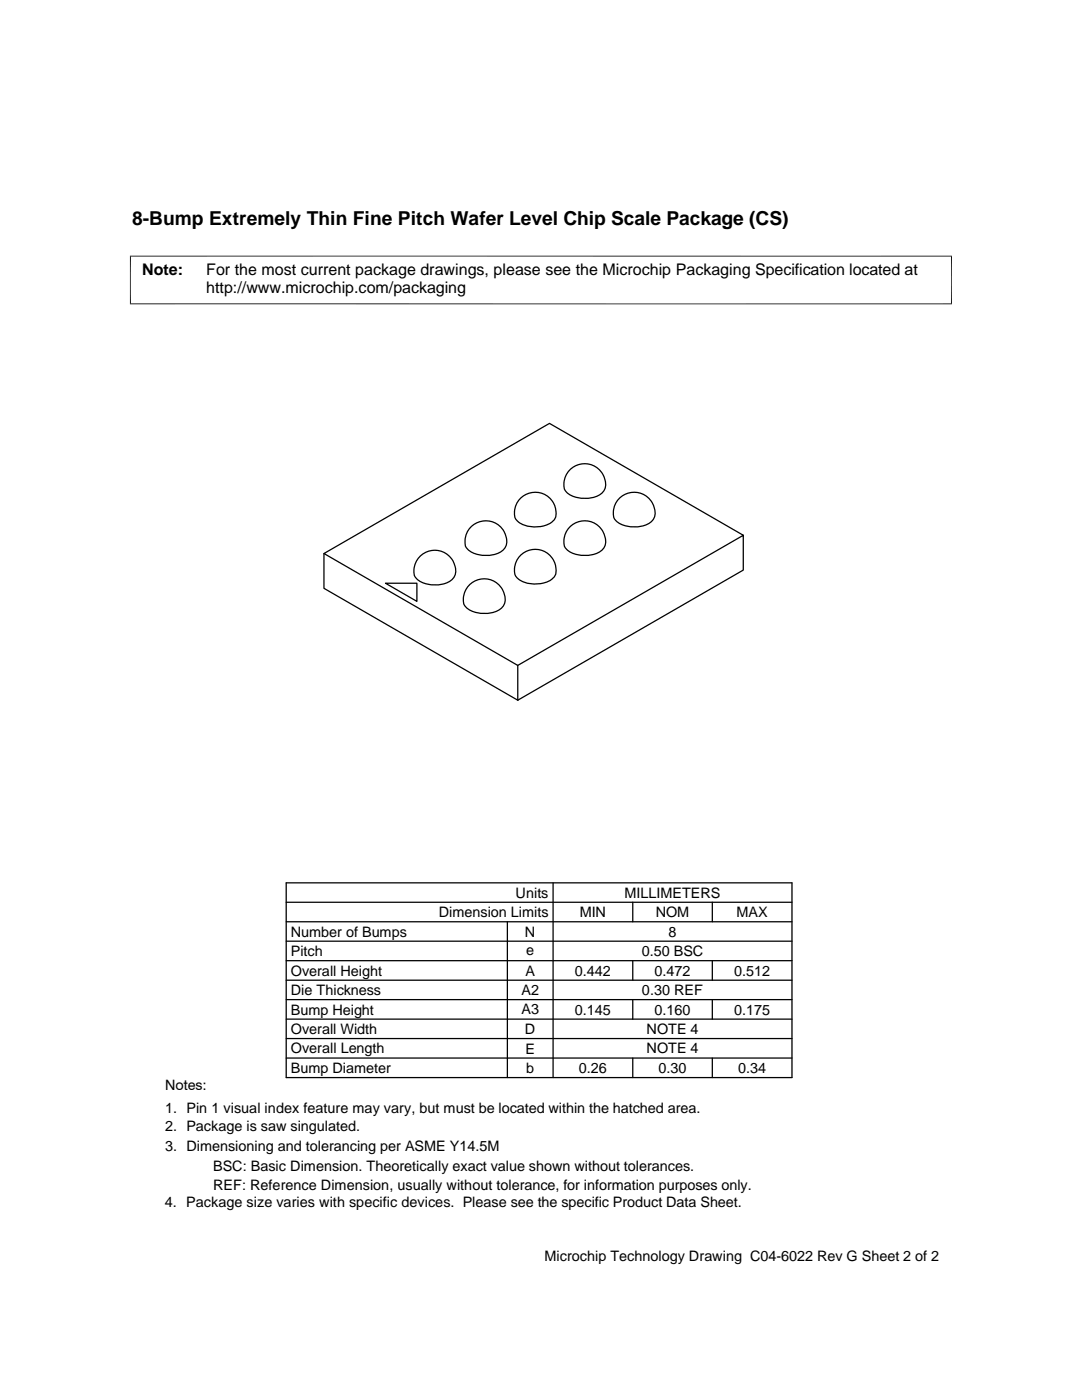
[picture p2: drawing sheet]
<svg xmlns="http://www.w3.org/2000/svg" width="216mm" height="279mm" viewBox="0 0 216 279" stroke-linecap="round" stroke-linejoin="round" font-family="sans-serif">
<defs><g id="words">
<text font-size="3.8" x="26.4" y="44.9">8-Bump Extremely Thin Fine Pitch Wafer Level Chip Scale Package (CS)</text>
<g font-size="3.2">
<text x="28.4" y="54.9">Note:</text>
<text x="41.1" y="58.5">http://www.microchip.com/packaging</text>
<text x="41.1" y="54.9">For the most current package drawings, please see the Microchip Packaging Specification located at</text>
</g>
<g font-size="2.9">
<text x="102.9" y="179.2">Units</text>
<text x="124.6" y="179.2">MILLIMETERS</text>
<text x="87.6" y="183">Dimension Limits</text>
<text x="115.7" y="183">MIN</text>
<text x="130.8" y="183">NOM</text>
<text x="147" y="183">MAX</text>
<text x="58" y="186.9">Number of Bumps</text>
<text x="58" y="190.8">Pitch</text>
<text x="104.8" y="186.9">N</text>
<text x="105" y="190.5">e</text>
<text x="128" y="190.8">0.50 BSC</text>
<text x="133.4" y="186.9">8</text>
<text x="58" y="194.7">Overall Height</text>
<text x="104.8" y="194.7">A</text>
<text x="114.7" y="194.7">0.442</text>
<text x="130.6" y="194.7">0.472</text>
<text x="146.5" y="194.7">0.512</text>
<text x="58" y="202.5">Bump Height</text>
<text x="58" y="198.6">Die Thickness</text>
<text x="104.1" y="198.6">A2</text>
<text x="104.1" y="202.5">A3</text>
<text x="114.7" y="202.5">0.145</text>
<text x="128.1" y="198.6">0.30 REF</text>
<text x="130.6" y="202.5">0.160</text>
<text x="146.5" y="202.5">0.175</text>
<text x="58" y="206.4">Overall Width</text>
<text x="104.8" y="206.4">D</text>
<text x="129" y="206.4">NOTE 4</text>
<text x="58" y="214.1">Bump Diameter</text>
<text x="58" y="210.2">Overall Length</text>
<text x="104.8" y="210.2">E</text>
<text x="105" y="214.1">b</text>
<text x="115.5" y="214.1">0.26</text>
<text x="129" y="210.2">NOTE 4</text>
<text x="131.4" y="214.1">0.30</text>
<text x="147.3" y="214.1">0.34</text>
<text x="32.9" y="217.5">Notes:</text>
<text x="32.9" y="222.1">1. Pin 1 visual index feature may vary, but must be located within the hatched area.</text>
<text x="32.9" y="225.7">2. Package is saw singulated.</text>
<text x="32.9" y="229.7">3. Dimensioning and tolerancing per ASME Y14.5M</text>
<text x="42.5" y="233.7">BSC: Basic Dimension. Theoretically exact value shown without tolerances.</text>
<text x="42.5" y="237.4">REF: Reference Dimension, usually without tolerance, for information purposes only.</text>
<text x="32.9" y="240.9">4. Package size varies with specific devices. Please see the specific Product Data Sheet.</text>
<text x="108.6" y="251.7">Microchip Technology Drawing C04-6022 Rev G Sheet 2 of 2</text>
</g>
</g></defs>
<g fill="none" stroke="#000" stroke-width=".25">
<path d="M103.7 99.6a4.1 4.1 0 0 1 5.1-.9 4.1 4.1 0 0 1 2 4.8 5.5 5.5 0 0 1-6.7 1.1 2.19 2.19 0 0 1-1.4-2.5l.1-1zM113.6 93.9a4.1 4.1 0 0 1 4.9-.9 4.1 4.1 0 0 1 2.2 4.5 4.3 4.3 0 0 1-4.5 2 3.9 3.9 0 0 1-3.6-1.9 4.2 4.2 0 0 1 1-3.7zM123.4 99.6a4.1 4.1 0 0 1 5-.9 4.1 4.1 0 0 1 2.2 4.5 4.4 4.4 0 0 1-4.5 1.9 3.9 3.9 0 0 1-3.6-1.8 4.2 4.2 0 0 1 .9-3.7zM64.6 110.5v6.9l38.7 22.3M76.9 116.4h6.3v3.6zM83.7 111.2a4.1 4.1 0 0 1 4.9-.9 4.1 4.1 0 0 1 2.2 4.5 4.3 4.3 0 0 1-4.5 1.9 4 4 0 0 1-3.6-1.8 4.1 4.1 0 0 1 1-3.7zM93.5 116.9a4.1 4.1 0 0 1 5-.9 4.1 4.1 0 0 1 2.2 4.5 4.3 4.3 0 0 1-4.5 1.9 4 4 0 0 1-3.7-1.9 4.1 4.1 0 0 1 1-3.6zM93.8 105.3a4.1 4.1 0 0 1 5-.9 4.1 4.1 0 0 1 2.2 4.5 4.3 4.3 0 0 1-4.5 1.9 4 4 0 0 1-3.6-1.8 4.4 4.4 0 0 1 .9-3.7zM103.7 111a4.1 4.1 0 0 1 5.1-.9 4.1 4.1 0 0 1 2 4.8 4.7 4.7 0 0 1-4.5 1.6 4 4 0 0 1-3.6-1.8 4.2 4.2 0 0 1 1-3.7zM113.6 105.3a4.1 4.1 0 0 1 4.9-.9 4.1 4.1 0 0 1 2.2 4.5 4.4 4.4 0 0 1-4.5 1.9 3.9 3.9 0 0 1-3.6-1.8 4.2 4.2 0 0 1 1-3.7zM148.3 106.8l-45 26-38.7-22.3 45-26 38.7 22.3v7l-45 25.9M103.3 132.8v6.9"/>
<path d="M57.1 176.2h100.9v38.9h-100.9zM110.4 176.2v38.9M57.1 195.6h100.9M57.1 191.7h100.9M57.1 187.8h100.9M57.1 184h100.9M57.1 180.1h100.9M57.1 199.5h100.9M101.2 184v31.1M126.3 180.1v3.9M126.3 191.7v3.9M126.3 199.5v3.9"/>
<path d="M142.1 180.1v3.9M142.1 191.7v3.9M142.1 199.5v3.9M57.1 207.3h100.9M57.1 203.4h100.9M57.1 211.2h100.9M126.3 211.2v3.9M142.1 211.2v3.9"/>
</g>
<path d="M25.9 51.1h164M26 51v9.7M189.9 51v9.7M25.9 60.6h164" fill="none" stroke="#000" stroke-width=".2"/>
<use href="#words"/>
</svg>
